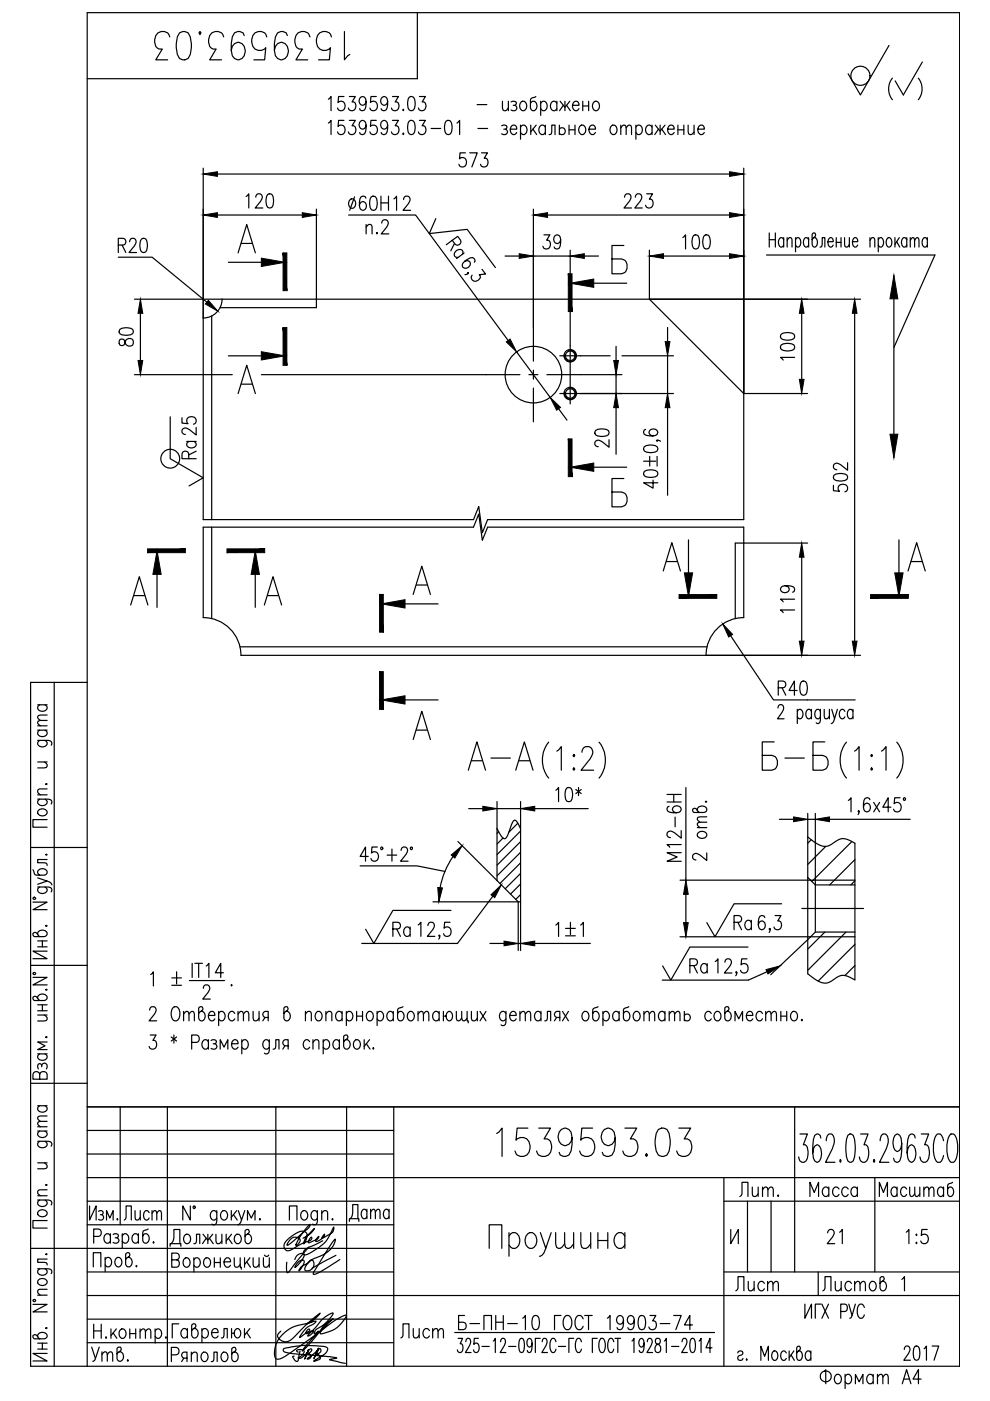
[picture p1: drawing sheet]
<svg xmlns="http://www.w3.org/2000/svg" width="210mm" height="297mm" viewBox="0 0 210 297" stroke-linecap="round" stroke-linejoin="round" font-family="sans-serif">
<defs><g id="words">
<text font-size="10.6" x="102.7" y="267.4">Проушина</text>
<g font-size="10.1">
<text x="31.4" y="13.8">1539593.03</text>
<text x="98.1" y="164.4">А-А</text>
<text x="160.5" y="164.4">Б-Б</text>
<text x="104.1" y="246.2">1539593.03</text>
</g>
<text font-size="8.4" x="187.3" y="22.2">( )</text>
<text font-size="7.1" x="99.1" y="56.1" transform="rotate(-90 99.1 56.1)">Ra</text>
<g font-size="6.6">
<text x="96" y="36.7">573</text>
<text x="29.3" y="74.4" transform="rotate(-90 29.3 74.4)">80</text>
<text x="130.2" y="96" transform="rotate(-90 130.2 96)">20</text>
<text x="180.6" y="105.5" transform="rotate(-90 180.6 105.5)">502</text>
<text x="145.3" y="183.8" transform="rotate(-90 145.3 183.8)">М12-6Н</text>
<text x="155.6" y="255.1">Лит.</text>
<text x="170.4" y="255.1">Масса</text>
<text x="185.2" y="255.1">Масштаб</text>
<text x="25" y="260">Лист</text>
<text x="179.6" y="264.9" transform="rotate(-90 179.6 264.9)">21</text>
<text x="83.6" y="285">Лист</text>
<text x="18.3" y="290">Утв.</text>
<text x="190.5" y="289.6">2017</text>
</g>
<g font-size="6.2">
<text x="68.4" y="29.6">1539593.03</text>
<text x="68.4" y="24.7">1539593.03</text>
<text x="50.8" y="45.2">120</text>
<text x="131.2" y="45.2">223</text>
<text x="76.6" y="50.8">п.2</text>
<text x="113.9" y="54">39</text>
<text x="143.6" y="54">100</text>
<text x="169.3" y="77.6" transform="rotate(-90 169.3 77.6)">100</text>
<text x="42.3" y="98.4" transform="rotate(-90 42.3 98.4)">Ra</text>
<text x="169.3" y="131.2" transform="rotate(-90 169.3 131.2)">119</text>
<text x="116.8" y="171.1">10*</text>
<text x="150.6" y="183.8" transform="rotate(-90 150.6 183.8)">2 отв.</text>
<text x="82.2" y="199.7">Ra</text>
<text x="116.8" y="199.7">1±1</text>
<text x="154.5" y="198.3">Ra</text>
<text x="145" y="207.4">Ra</text>
<text x="30.7" y="210.3">1 %%P .</text>
<text x="154.9" y="274.8">Лист</text>
<text x="173.2" y="274.8">Листов</text>
</g>
</g></defs>
<g fill="none" stroke="#000" stroke-width=".25">
<path d="M88.5 2.7v14h-70M188.5 9.6l-6.1 10.5-2.6-4.5M43.1 35.7v74.5h57.3l1.1-2.8 .8 5.6 1.1-2.8h54.3v-74.5M46.1 36.9h108.6M91.4 27.2h2.1M94.6 25.7l.6-.2a1.46 1.46 0 0 1 .7 1.7l-.4 1.2-.6 .1a1.46 1.46 0 0 1-.7-1.7zM96.9 26.1l.6-.6v3M101.2 22.2h2M101.3 27.2h2.1M106.4 26.7a.73 .73 0 0 1 1.1 .3l-.3 .4h-.4M106.5 21.5l.1 1.8 .6 .2 .6-.6M107.2 27.4a.59 .59 0 0 1 .4 .6 .59 .59 0 0 1-.4 .5l-.8-.1"/>
<path d="M107.8 21.5v2M108.2 27.4h1.4a.66 .66 0 0 0-.5-.8 .66 .66 0 0 0-.8 .4 1.01 1.01 0 0 0 .8 1.5l.5-.4M108.4 21.6a.73 .73 0 0 1 1.1 .3l-.1 .3-.6 .1M109.2 22.3a.59 .59 0 0 1 .4 .6 .59 .59 0 0 1-.4 .6l-.8-.2M110.4 27a.67 .67 0 0 1 .6-.5 .67 .67 0 0 1 .6 .5 1.01 1.01 0 0 1-.8 1.5l-.4-.4M110.4 26.5v3M110.5 21.6a.64 .64 0 0 1 1.1 .3 1.01 1.01 0 0 1-.8 1.6 1.18 1.18 0 0 1-.3-1.9zM112.5 26.5v2M113 27.4l.8 1.1M113.6 20.5l-1 .4-.1 2a.64 .64 0 0 0 .5 .6 .64 .64 0 0 0 .7-.5 .91 .91 0 0 0 .1-1.1 .91 .91 0 0 0-1.1-.3l-.2 .3M113.7 26.5l-1.2 1.5M114.6 21.9a.67 .67 0 0 1 .7-.5 .67 .67 0 0 1 .6 .5 1.01 1.01 0 0 1-.8 1.6l-.5-.5"/>
<path d="M114.6 21.5v3M115.6 27a.67 .67 0 0 0-.6-.5 .67 .67 0 0 0-.6 .5 1.01 1.01 0 0 0 .8 1.5l.4-.4M115.6 26.5v2M116.4 28.5l.5-.1 .1-1.9h.7v2M118.1 21.9a.66 .66 0 0 0-.7-.5 .66 .66 0 0 0-.6 .5 .9 .9 0 0 0 0 1.1 .9 .9 0 0 0 1 .3l.3-.3M118.1 21.5v2M118.6 27.4a.73 .73 0 0 1 1.2 0 .73 .73 0 0 1-.4 1.1h-.5l-.3-.3M118.6 26.5v2M118.8 21.5l1 1.3 1-1.3M119.4 22.3l-.8 1.2M119.8 21.5v2M120.1 22.3l.8 1.2"/>
<path d="M120.6 27.5h1.3M120.6 26.5v2M121.4 22.3h1.4a.67 .67 0 0 0-.5-.8 .67 .67 0 0 0-.8 .4 1.01 1.01 0 0 0 .8 1.6l.5-.5M121.9 26.5v2M123.1 26.7a.64 .64 0 0 1 1 .3 1.01 1.01 0 0 1-.8 1.5 1.18 1.18 0 0 1-.2-1.8zM123.6 22.5h1.2M123.6 21.5v2M124.8 21.5v2M124.9 27.4h1.3a.67 .67 0 0 0-.4-.8 .67 .67 0 0 0-.8 .4 1.01 1.01 0 0 0 .8 1.5l.4-.4M126 21.6a.65 .65 0 0 1 1 .3 1.01 1.01 0 0 1-.8 1.6 1.19 1.19 0 0 1-.2-1.9zM129.7 26.7a.64 .64 0 0 1 1 .3 1.01 1.01 0 0 1-.8 1.5 1.19 1.19 0 0 1-.2-1.8zM131.6 27.1l.6-.6 .5 .2 .1 1.8"/>
<path d="M131.6 26.5v2M132.8 27.1l.5-.6 .5 .2 .1 1.8M134.8 27a.67 .67 0 0 1 .7-.5 .67 .67 0 0 1 .6 .5 1.01 1.01 0 0 1-.8 1.5l-.5-.4M134.8 26.5v3M138.3 27a.67 .67 0 0 0-.7-.5 .67 .67 0 0 0-.6 .5 1.01 1.01 0 0 0 .8 1.5l.5-.4M138.3 26.5v2M138.9 26.5l1.1 1.3 1-1.3M139.6 27.4l-.8 1.1M140 26.5v2M140.3 27.4l.8 1.1M141.6 27.4h1.3a.67 .67 0 0 0-.4-.8 .67 .67 0 0 0-.8 .4 1.01 1.01 0 0 0 .8 1.5l.4-.4M143.7 27.5h1.3"/>
<path d="M143.7 26.5v2M145 26.5v2M145.9 26.5l.1 1.9 .6 .1 .6-.5M147.2 26.5v2M148 27.4h1.3a.67 .67 0 0 0-.4-.8 .67 .67 0 0 0-.8 .4 1.01 1.01 0 0 0 .8 1.5l.4-.4M25.1 54.5h7.2l11.6 9.6M25.1 52h1a.73 .73 0 0 0 .6-.8 .73 .73 0 0 0-.6-.7h-1v3M25.9 52l.8 1.5M27.5 51.3l.2-.6 .7-.2a.94 .94 0 0 1 .1 1.6l-1.1 1.4h1.6M30 50.7l.6-.2a1.46 1.46 0 0 1 .7 1.7l-.4 1.2-.6 .1a1.46 1.46 0 0 1-.6-1.7zM46.1 45.6h18M48.4 55.6h7"/>
<path d="M50.5 53.6l1.8-6 1.8 6M51.2 51.6h2.3M67.1 44.3v20.9h-20.4M73.9 45.6h14.2l19.6 26.6M74.3 42.3l.2-.1a1 1 0 0 1 .9 1 1 1 0 0 1-.9 1 1.17 1.17 0 0 1-.2-1.9zM75.2 41.7l-1.1 2.9M77.6 42l-.1-.3-.4-.1-.6 .1a2.75 2.75 0 0 0 0 2.7 .65 .65 0 0 0 1.1-.2 .85 .85 0 0 0-.1-1.1 .85 .85 0 0 0-1-.2l-.3 .7M78.7 41.7l.6-.1a1.46 1.46 0 0 1 .7 1.7l-.4 1.1-.5 .2a1.46 1.46 0 0 1-.7-1.7zM80.8 41.6v3M80.8 43h1.6M82.4 41.6v3M83.5 42.2l.6-.6v3"/>
<path d="M85.6 42.3l.2-.6 .7-.1a.94 .94 0 0 1 .1 1.6l-1.1 1.4h1.6M92.4 46.4l-1.4 3.1 8-.9 6 8.1M102.2 57.1l.7 1-1.3 .1 .2 .3a.95 .95 0 0 1-.9 1.1 .95 .95 0 0 1-1-1l.2-.2M107.1 54.3h3M113.1 44.3v32.3M116.1 45.6h38.6M120.9 53v32.6M123.9 54.3h3M132.3 52h-2.5v6h2a1.63 1.63 0 0 0 1.2-1.5 1.63 1.63 0 0 0-1.2-1.6h-2M137.7 53v10.4l20 20v-30.4M140.7 54.3h14M162.5 54.1h35.7l-8.7 19.6"/>
<path d="M163.1 49.4v3M163.1 50.8h1.3M164.4 49.4v3M166.2 50.8l-.4-.4h-.3a1.29 1.29 0 0 0 0 2h.3l.4-.4M166.2 50.4v2M166.9 51l.5-.6 .4 .1 .1 1.9M166.9 50.4v2M168.7 50.8l.3-.4h.3a1.29 1.29 0 0 1 0 2h-.3l-.3-.4M168.7 50.4v3M171.4 50.8l-.3-.4h-.3a1.29 1.29 0 0 0 0 2h.3l.3-.4M171.4 50.4v2M172.6 50.4h.2a1.29 1.29 0 0 1 0 2 .57 .57 0 0 1-.6-.6v-2.1l.3-.3 .3 .1a.76 .76 0 0 1-.4 1l-.2 .3"/>
<path d="M173.9 52.4l.3-.2 .1-1.8h.6v2M175.5 51.2h1.2v-.2a.58 .58 0 0 0-.7-.6 1.29 1.29 0 0 0 0 2h.3l.4-.4M177.3 51.4h1M177.3 50.4v2M178.3 50.4v2M179.1 50.4l.1 1.8 .4 .2 .5-.6M180.1 50.4v2M180.7 51.2h1.2v-.2a.58 .58 0 0 0-.7-.6 1.31 1.31 0 0 0 0 2h.3l.4-.4M184.5 51l.4-.6 .5 .1 .1 1.9M184.5 50.4v2M186.2 50.8l.4-.4h.3a1.29 1.29 0 0 1 0 2h-.3l-.4-.4M186.2 50.4v3"/>
<path d="M188.2 50.5l.4-.1a1.29 1.29 0 0 1 0 2h-.2a1.34 1.34 0 0 1-.2-1.9zM189.7 50.4v2M190.1 51.2l.7 1.2M190.7 50.4l-1 1.4M192.3 50.8l-.4-.4h-.3a1.29 1.29 0 0 0 0 2h.3l.4-.4M192.3 50.4v2M193 51l.5-.6 .3 .1 .1 1.9M193 50.4v2M193.9 51l.5-.6 .4 .1v1.9M196.6 50.8l-.4-.4h-.2a1.31 1.31 0 0 0 0 2h.2l.4-.4M196.6 50.4v2M28.5 79.4h20.8"/>
<path d="M28.5 63.4h154M44.9 67v43.2M47.1 63.4a4 4 0 0 1-4 4M48.4 75.4h7M55.4 79.4h54.8M109.5 74.6l7.1 9.7M112.1 79.4h1.9M113.1 78.5v1.9M116 79.4h15.9M118.7 75.4h10.7M120.5 74.3a1.2 1.2 0 0 1 1.6 1 1.2 1.2 0 0 1-1.2 1.3 1.2 1.2 0 0 1-1.2-1.4M125.9 60h7"/>
<path d="M130.6 73.4v3M130.6 79.4v4M131.9 75.4h10.9M141.5 69.4v3M141.5 75.4v8M170 66.4v14M181.2 66.4v69.5M189.5 63.4v28.7M36.1 88.4v8.9l7 4-3 1.7M38.6 88.6v1.1l1.3 .1a.87 .87 0 0 1-.2-1.1 .87 .87 0 0 1 1-.4 .82 .82 0 0 1 .9 .7 .82 .82 0 0 1-.6 .9M50.5 83.4l1.8-6 1.8 6M51.2 81.4h2.3"/>
<path d="M113.1 82.3v7.1M118.4 86.7l1.8 2.4M118.7 83.4h24.1M120.5 82.3a1.2 1.2 0 0 1 1.6 1 1.2 1.2 0 0 1-1.2 1.3 1.2 1.2 0 0 1-1.2-1.4M125.9 99.1h7M130.6 86.4v9.9M136.5 97.8h2.5M136.6 100a2.75 2.75 0 0 1 2.7 0l.2 .5a1.44 1.44 0 0 1-1.7 .7l-1.2-.3-.1-.4zM136.6 94.7a2.75 2.75 0 0 1 2.7 0l.2 .6a1.46 1.46 0 0 1-1.7 .7l-1.2-.4-.1-.3zM136.9 91l-.3 .2-.1 .3 .1 .6a2.82 2.82 0 0 0 2.7 0 .89 .89 0 0 0-.6-1.2 .89 .89 0 0 0-1.1 .7 .81 .81 0 0 0 .9 .8M137.8 96.8v2M139.3 93.3l.2 .1-.2 .2-.1-.2a.63 .63 0 0 1 .8 .2"/>
<path d="M139.3 96.8v2M141.5 86.4v18.6M157.7 83.4h13.5M44.9 111.8v19.3M132.3 101.5h-2.5v6h2a1.63 1.63 0 0 0 1.2-1.6 1.63 1.63 0 0 0-1.2-1.6h-2M138.5 101.8v1.7l-2-1.1h3M141.3 119.1h2.3M146 114.5v7M170 118.1v17.8M171.2 115.1h-15.3v16M190.6 114.5v7M193.2 119.1h2.3"/>
<path d="M27.7 128.3l1.8-6 1.9 6M28.4 126.3h2.3M33.3 121.8v7M50.9 137.1h99M54.1 121.8v7M56 128.3l1.9-6 1.8 6M56.7 126.3h2.3M85.9 128h7M87.6 126l1.8-6 1.9 6M88.3 124h2.3M140.6 121.1l1.8-6 1.9 6M149.7 138.9a8 8 0 0 1 8-8v-19.1h-54.3l-1.1 2.8-.8-5.6-1.1 2.8h-57.3v19.1a8 8 0 0 1 8 8h131.4"/>
<path d="M154.9 134.8l9.1 13.6h17.3M192.5 121.1l1.9-6 1.8 6M8 157l2.7 .1 .3 .3-.2 .6M8 154.8h2M8 153.9h2M8 149.4h2M8.4 157l-.3 .2a.64 .64 0 0 0 .3 1 1.01 1.01 0 0 0 1.6-.8l-.4-.4M8.4 154.8a.67 .67 0 0 0-.4 .6 .67 .67 0 0 0 .4 .7 .91 .91 0 0 0 1.1 0 .91 .91 0 0 0 .3-1.1l-.2-.2M8.4 149.4a.67 .67 0 0 0-.4 .7 .67 .67 0 0 0 .4 .6 1.01 1.01 0 0 0 1.6-.8l-.4-.5M10 152.7l-1.9 .2-.1 .4 .6 .6M10 151.6l-1.9 .1-.1 .5 .6 .5M11.5 144.7v145"/>
<path d="M18.5 144.7h-12v145h197v-287h-185v287M85.9 148.4h7M87.6 156.8l1.8-6 1.9 6M88.3 154.8h2.3M118.1 159.3l.9-1v5M121.7 160l.2 .2-.2 .2-.2-.2zM123.4 159.5a1.22 1.22 0 0 1 .8-1.2h.7a1.29 1.29 0 0 1 .6 1.9l-.4 .7-1.9 2.4h2.7M127 157.3a6 6 0 0 1 0 7.7M165 150.1v-.4a.66 .66 0 0 1 1-.1 .66 .66 0 0 1 .1 .9l-1.3 1.9h1.4M165 145.8h1a.73 .73 0 0 0 .6-.7 .73 .73 0 0 0-.6-.7h-1v3M165.8 145.8l.8 1.6M169 146.4h-1.7l1.1-2v3"/>
<path d="M169 150.8l.4-.4a1.05 1.05 0 0 1 .9 .8 1.05 1.05 0 0 1-.4 1.1l-.5 .1-.4-.4M169 150.4v3M169.9 144.5l.6-.1a1.46 1.46 0 0 1 .7 1.7l-.4 1.2-.5 .1a1.46 1.46 0 0 1-.7-1.7zM172 150.8l-.3-.4a1.03 1.03 0 0 0-.7 1.7l.3 .3h.4l.3-.4M172 150.4v2M173.9 150.8l-.4-.4a1.05 1.05 0 0 0-.8 .8 1.05 1.05 0 0 0 .3 1.1l.5 .1 .4-.4M173.9 150.4v2.7l-.4 .3-.5-.1M174.8 150.4v1.9l.5 .1 .6-.6M175.9 150.4v2M176.4 150.4l.5 2 .6-2M176.9 152.4l-.1 .6-.6 .4M179.1 150.8l-.3-.4a1.05 1.05 0 0 0-.9 .8 1.05 1.05 0 0 0 .3 1.1l.6 .1 .3-.4"/>
<path d="M180.8 150.8l-.4-.4a1.03 1.03 0 0 0-.6 1.7l.3 .3h.3l.4-.4M180.8 150.4v2M181.2 159.3l.9-1v5M184.8 160l.2 .2-.2 .2-.2-.2zM186.9 159.3l1-1v5M190.1 157.3a6 6 0 0 1 0 7.7M6.5 179.7h12M8 169.4l2.7 .2 .3 .3-.2 .6M8 168.5h2M8 161.6h2M8.1 171.8a1.06 1.06 0 0 1 1.1-.3 1.06 1.06 0 0 1 .8 .9 1.06 1.06 0 0 1-1.1 .6 1.06 1.06 0 0 1-.9-.9zM8.4 169.4l-.3 .3a.64 .64 0 0 0 .3 1 1.01 1.01 0 0 0 1.6-.8l-.4-.5"/>
<path d="M9.4 161.6l.6 .5-.2 .6-1.8 .1M9.7 166.2l.1-.1 .2 .1zM10 173.8h-3v1.6h3M10 167.3l-1.9 .1-.1 .6 .6 .5M80 179.6h-1.1l-.1 1.3a.87 .87 0 0 1 1.1-.2 .87 .87 0 0 1 .3 1 .82 .82 0 0 1-.6 .9 .82 .82 0 0 1-1-.6M80.8 179.7h.3v.4h-.3zM87.1 179.7h.3v.4h-.3zM97.1 178.4l8.3 8.3M99.4 171.4h3M105.4 175.7l.9 1.6a.65 .65 0 0 0 .8 .5 .65 .65 0 0 0 .5-.7l1.2-2.9a.48 .48 0 0 1 .5-.3 .48 .48 0 0 1 .4 .5l.7 1.3v15.5h-.5l-4.5-4.5M105.4 169.9v16.8M105.4 171.4h5"/>
<path d="M105.7 176.4l-.3 .3M106.6 177.7l-1.2 1.3M109.8 174.5l-1.9 1.9M110.4 176.2l-5 5M110.4 178.4l-5 5M110.4 169.9v5.8M113.4 171.4h11.3M121.7 162.8l.2 .3-.2 .2-.2-.2zM145.4 167v19.6M165.3 173.7h3M171.3 172.5v34l.9 .7a3.5 3.5 0 0 0 3.4 1.1l.9-.5a2.96 2.96 0 0 1 4.1-.4l.7 .4v-29a3.9 3.9 0 0 0-3-1l-1.2 .6a2.98 2.98 0 0 1-4.2 .3l-1.6-1.2M171.3 173.7h1.6"/>
<path d="M172 178.1l-.7 .7M172.9 172.5v25.1M175.1 179.4l-3.8 3.9M175.9 173.7h17.1M179.9 169.7l.5-.6v3M180.6 178.4l-8.5 8.5M182.1 172l-.1 .1v-.3a.64 .64 0 0 1-.1 .9M184.4 169.6a.64 .64 0 0 0-1-.3 2.84 2.84 0 0 0 0 2.7 .66 .66 0 0 0 1-.3 .86 .86 0 0 0 0-1 .86 .86 0 0 0-1-.3l-.3 .7M184.8 162.8l.2 .3-.2 .2-.2-.2zM185.2 170.1l1.3 2M186.5 170.1l-1.3 2M188.9 171.1h-1.7l1.1-2v3"/>
<path d="M190.8 169.1h-1.1l-.1 1.3a.88 .88 0 0 1 1.1-.2 .88 .88 0 0 1 .4 1.1 .82 .82 0 0 1-.7 .8 .82 .82 0 0 1-.9-.5M7 191.3h3l-3 1.6h3M7 184.4l.4 1 2 .2a.64 .64 0 0 0 .6-.6 .64 .64 0 0 0-.4-.7 .91 .91 0 0 0-1.2 0 .91 .91 0 0 0-.3 1l.3 .3M7.1 190.3h.4v.3h-.4zM8 198.1a1 1 0 0 1 1-.9 1 1 0 0 1 1 .9l-.6 .5h-2.1l-.3-.4v-.3l.4-.2 .3 .1 .7 .8M8 188.1l2.7 .1 .3 .3-.2 .6M8 186.1l2 .7-2 .7M8 199.5h2M8.4 188.1l-.3 .2a.64 .64 0 0 0 .3 1 1.01 1.01 0 0 0 1.6-.8l-.4-.4M9 199.5v1.3M9.7 196.3l.1-.1 .2 .1zM9.7 181.2l.1-.1 .2 .1-.2 .1z"/>
<path d="M10 186.8l.6 .2 .4 .6M10 182.2h-2v.7l1.8 .1 .2 .5M76.4 183.6h12l5.9 1.2M78.1 181.6h-1.7l1.1-2v3M82.1 181.3h2M83.1 180v2.6M85 180.3l.3-.6 .7-.1a.94 .94 0 0 1 .1 1.6l-1.2 1.4h1.6M90.7 196.2l.3-.5 .6-.2a.93 .93 0 0 1 .2 1.6l-1.2 1.4h1.6M91.8 191.2h18.1v10.3M93.2 198.4l-.1 .1-.1-.1 .1-.2a.65 .65 0 0 1-.1 .9M95.4 195.5h-1.1l-.1 1.3a.87 .87 0 0 1 1.1-.2 .87 .87 0 0 1 .3 1.1 .82 .82 0 0 1-.6 .8 .82 .82 0 0 1-1-.5M95.6 193h-12.3l-4 7-1.8-3"/>
<path d="M96.1 181.6a16.8 16.8 0 0 0-2.8 6.6M104.5 190l-7.5 10h-20.3M110.4 180.7l-5 5M110.4 182.9l-4.4 4.4M110.4 185.2l-3.3 3.2M110.4 187.4l-2.2 2.2M110.4 189.7l-1 1M110.4 191.2v10.3M144.2 198.6h37.1M144.2 186.6h37.1M145.4 189.6v6M163.3 197l-.1 .1-.1-.1 .1-.2a.63 .63 0 0 1-.1 .9"/>
<path d="M164.3 194.1h1.3l-.7 1.2h.3a.95 .95 0 0 1 .4 1.3 .95 .95 0 0 1-1.4 .2l-.1-.2M165.7 191.6h-10.1l-4 7-1.7-3M170 192.6h13.1M171.3 186l1.6 1.6h8.4M174.9 197.6l-3.6 3.6M179.4 197.6l-8.1 8.1M181.3 182.3l-5.4 5.3M181.3 197.6h-8.4l-9.5 9.1M181.3 186.7l-.9 .9M6.5 204.7h12M7 207.2h3l-3 1.6h3M7.1 206.2h.4v.4h-.4z"/>
<path d="M8 211.7a1 1 0 0 1 1-1 1 1 0 0 1 1 1l-.6 .4h-2.1l-.3-.3v-.4l.4-.2 .3 .1 .7 .8M8 200.8h2M8 215.2h2M8 213h2M8 214.3h2M9 213v1.3M9.4 215.2l.6 .6-.2 .6-1.8 .1M9.7 219.9l.1-.1 .2 .1-.2 .1zM9.7 209.8l.1-.1 .2 .1-.2 .2zM10 201.7h-3l3 1.6h-3M31.7 214.2l.3-.6 .6-.2a.93 .93 0 0 1 .2 1.6l-1.2 1.4h1.6M31.8 219.4h1.3l-.7 1.2h.4a.94 .94 0 0 1 .3 1.4 .94 .94 0 0 1-1.4 .2l-.1-.3"/>
<path d="M36.3 219.9l1.1 .8M36.8 213.6l.2-.2a1.32 1.32 0 0 1 1.1 1.9 .94 .94 0 0 1-.3 .9 .94 .94 0 0 1-1 .1 2.15 2.15 0 0 1 0-2.7zM36.9 219.4v1.8M37.4 219.9l-1.1 .8M38.9 215l.6-.6 .5 .2 .1 1.8M38.9 214.4v2M40.1 215l.5-.6 .5 .2 .1 1.8M42.6 214.4a1 1 0 0 1 .9 1 1 1 0 0 1-.9 1l-.5-.5v-2.2l.4-.3h.3l.2 .5-.1 .3-.8 .7M44.2 215.3h1.4a.66 .66 0 0 0-.5-.8 .66 .66 0 0 0-.8 .4 1 1 0 0 0 .8 1.5l.5-.4M46.4 214.9l.4-.5a1 1 0 0 1 .9 1 1 1 0 0 1-.9 1l-.4-.4M46.4 214.4v3M49.8 214.9l-.5-.5a1 1 0 0 0-.9 1 1 1 0 0 0 .9 1l.5-.4"/>
<path d="M50.5 215l.5-.6 .5 .2 .1 1.8M50.5 214.4v2M51.6 215l.6-.6 .4 .2 .2 1.8M53.7 214.4l.1 1.9 .6 .1 .5-.5M54.9 214.4v2M56.2 215.7l-.5 .7M56.9 215.7h-.7l-.2-.1a.66 .66 0 0 1 .2-1.2h.7v2M60.6 214.4a1 1 0 0 1 1 1 1 1 0 0 1-1 1l-.4-.5v-2.2l.3-.3h.4l.2 .5-.1 .3-.8 .7M64.8 215l.5-.6 .6 .2 .1 1.8M64.8 214.4v2M67.2 214.6a.8 .8 0 0 1 .9 .1 .8 .8 0 0 1 .2 .9 .8 .8 0 0 1-.9 .8 1.18 1.18 0 0 1-.2-1.8zM69.1 215l.6-.6 .5 .2 .2 1.8"/>
<path d="M69.1 214.4v2M72.5 214.9l-.4-.5a1 1 0 0 0-1 1 1 1 0 0 0 1 1l.4-.4M72.5 214.4v2M73.4 214.9l.5-.5a1 1 0 0 1 .9 1 1 1 0 0 1-.9 1l-.5-.4M73.4 214.4v3M75.6 215.4h1.3M75.6 214.4v2M76.9 214.4v2M78 214.6a.8 .8 0 0 1 .9 .1 .8 .8 0 0 1 .3 .9 .8 .8 0 0 1-1 .8 1.18 1.18 0 0 1-.2-1.8zM80 214.9a.66 .66 0 0 1 .6-.5 .66 .66 0 0 1 .6 .5 1 1 0 0 1-.8 1.5l-.4-.4M80 214.4v3M83.4 214.9l-.2-.3a.8 .8 0 0 0-1 .1 .8 .8 0 0 0-.2 .9l.3 .7a.65 .65 0 0 0 1.1-.3"/>
<path d="M83.4 214.4v2M85.4 213.4l-1 .5-.1 2a.65 .65 0 0 0 .6 .6 .65 .65 0 0 0 .7-.5 1.01 1.01 0 0 0-.8-1.6l-.5 .5M86.7 214.6l.2-.2a1 1 0 0 1 1 1 1 1 0 0 1-1 1 1.17 1.17 0 0 1-.2-1.8zM88.6 215l.6-.6 .5 .2 .1 1.8M88.6 214.4v2M89.8 215l.5-.6 .5 .2 .1 1.8M93.1 214.9l-.2-.3a.8 .8 0 0 0-1 .1 .8 .8 0 0 0-.2 .9l.4 .7a.65 .65 0 0 0 1-.3M93.1 214.4v2M94 215.4h.6a.89 .89 0 0 1 .8-1 1.08 1.08 0 0 1 .6 1.1 1.08 1.08 0 0 1-.8 .9 .99 .99 0 0 1-.6-1M94 214.4v2M96.8 214.4l.1 1.9 .4 .1 .6-.5M97.9 214.4l.1 1.9 .5 .1 .5-.5"/>
<path d="M99 214.4v2h.3v.5M99.9 214.4l.2 1.9 .5 .1 .6-.5M101.2 214.4v2M101.8 214.4l1.2 2M103 214.4l-1.2 2M103.9 200h3M107.3 214.9l-.1-.2a.58 .58 0 0 0-1-.1 1.06 1.06 0 0 0-.3 1.1 1.06 1.06 0 0 0 .9 .7l.5-.4M107.3 214.4l-.1 2.8a.58 .58 0 0 1-1 .1M108.1 215.3h1.3a.67 .67 0 0 0-.4-.8 .67 .67 0 0 0-.8 .4 1 1 0 0 0 .8 1.5l.4-.4M109.9 200h.5M110.2 215l.6-.6 .5 .2 .1 1.8M110.2 214.4v2"/>
<path d="M111.4 215l.6-.6 .4 .2 .1 1.8M113.4 200h11.8M114.7 214.9a.66 .66 0 0 0-.6-.5 .66 .66 0 0 0-.7 .5 .91 .91 0 0 0 0 1.1 .91 .91 0 0 0 1.1 .3l.2-.3M114.7 214.4v2M115.5 216.4l.5-.1 .1-1.9h.7v2M118 215.7l-.5 .7M118.7 215.7h-.7l-.2-.1a.66 .66 0 0 1 .2-1.2h.7v2M119.3 214.4l1.2 2M120.5 214.4l-1.2 2M123.7 214.6l.3-.2a1 1 0 0 1 .9 1 1 1 0 0 1-.9 1 1.18 1.18 0 0 1-.3-1.8zM126.8 213.4l-1 .5-.1 2a.65 .65 0 0 0 .5 .6 .65 .65 0 0 0 .7-.5 1.01 1.01 0 0 0-.8-1.6l-.4 .5M127.8 214.9l.5-.5a1 1 0 0 1 .9 1 1 1 0 0 1-.9 1l-.5-.4"/>
<path d="M127.8 214.4v3M131.3 214.9a.66 .66 0 0 0-.7-.5 .66 .66 0 0 0-.6 .5 .91 .91 0 0 0 0 1.1 .91 .91 0 0 0 1 .3l.3-.3M131.3 214.4v2M133.3 213.4l-1 .5-.1 2a.64 .64 0 0 0 .5 .6 .64 .64 0 0 0 .7-.5 .9 .9 0 0 0 .1-1.1 .9 .9 0 0 0-1.1-.3l-.2 .3M134.6 214.6a.8 .8 0 0 1 .9 .1 .8 .8 0 0 1 .2 .9 .8 .8 0 0 1-.9 .8 1.18 1.18 0 0 1-.2-1.8zM136.5 215l.6-.6 .5 .2 .1 1.8M136.5 214.4v2M137.7 215l.5-.6 .5 .2 .1 1.8M141 214.9l-.5-.5a1 1 0 0 0-.9 1 1 1 0 0 0 .9 1l.5-.4M141 214.4v2M141.9 215l.6-.6 .4 .2 .1 1.8M141.9 214.4v2"/>
<path d="M143 215l.6-.6 .5 .2 .1 1.8M145.1 215.3a.73 .73 0 0 1 1.2 0 .73 .73 0 0 1-.4 1.1h-.5l-.3-.2M145.1 214.4v2M150.8 214.9l-.2-.3a.8 .8 0 0 0-.9 .1 .8 .8 0 0 0-.3 .9 .8 .8 0 0 0 .9 .8l.5-.4M151.7 214.6a.8 .8 0 0 1 1 .1 .8 .8 0 0 1 .2 .9 .8 .8 0 0 1-.9 .8 1.18 1.18 0 0 1-.3-1.8zM153.7 204l.2-.6 .7-.1a.93 .93 0 0 1 .1 1.6l-1.1 1.4h1.6M154.1 214.4a1 1 0 0 1 .9 1 1 1 0 0 1-.9 1l-.4-.5v-2.2l.3-.3h.3l.3 .5-.1 .3-.8 .7M155.8 216.4v-2l.8 1.6 .8-1.6v2M156.2 206.1l-.1 .2-.1-.2 .1-.1a.63 .63 0 0 1-.1 .9M158.2 215.3h1.4a.66 .66 0 0 0-.4-.8 .66 .66 0 0 0-.9 .4 .99 .99 0 0 0 .9 1.5l.4-.4M158.4 203.3h-1.2l-.1 1.3a.87 .87 0 0 1 1.1-.2 .87 .87 0 0 1 .4 1 .82 .82 0 0 1-.7 .9 .82 .82 0 0 1-.9-.6M158.6 200.8h-12.3l-4.1 7-1.7-3"/>
<path d="M161.7 214.9a.66 .66 0 0 0-.7-.5 .66 .66 0 0 0-.6 .5 1 1 0 0 0 .8 1.5l.5-.4M162.3 215l.6-.6 .5 .2 .1 1.8M162.3 214.4v2M162.6 206l-3.9 1.8h-18.3M163.5 215l.6-.6 .4 .2 .1 1.8M165.6 215.4h1.2M165.6 214.4v2M166.8 214.4v2M167.9 214.6l.3-.2a1 1 0 0 1 .9 1 1 1 0 0 1-.9 1 1.18 1.18 0 0 1-.3-1.8zM170 216.2l.1 .1-.1 .1-.1-.1zM181.3 200.2l-7.8 7.8M181.3 204.7l-2.2 2.1"/>
<path d="M6.5 229.7h12M8 239.8h2M8 238.9h2M8 234.4h2M8 223.4h2M8.4 239.8a.67 .67 0 0 0-.4 .6 .67 .67 0 0 0 .4 .7 1.01 1.01 0 0 0 1.6-.8l-.4-.5M8.4 234.4a.66 .66 0 0 0-.4 .7 .66 .66 0 0 0 .4 .6 .9 .9 0 0 0 1.1 0 .9 .9 0 0 0 .3-1l-.2-.3M8.4 227.8a.73 .73 0 0 0-.7-.6 .73 .73 0 0 0-.7 .6v1h3v-1a.82 .82 0 0 0-.8-.6 .82 .82 0 0 0-.8 .6v1M8.4 223.4a.67 .67 0 0 0-.4 .7 .67 .67 0 0 0 .4 .6 1.01 1.01 0 0 0 1.6-.8l-.4-.5M8.8 225.8a.58 .58 0 0 1 .6-.4 .58 .58 0 0 1 .6 .4l-.2 .8M8.8 226.2v-.4l-.4-.3a.73 .73 0 0 0-.3 1.1M10 237.8l-1.9 .1-.1 .4 .6 .6"/>
<path d="M10 236.6l-1.9 .1-.1 .5 .6 .6M10 220.9h-2l1.6 .8-1.6 .8h2M18.5 234.7h185M18.5 239.7h65M25.5 234.7v25M35.5 234.7v55M40.6 221h1.1a.81 .81 0 0 0 .6-.8 .81 .81 0 0 0-.6-.8h-1.1v3M44.2 220.9l-.5-.5a1 1 0 0 0-.9 1 1 1 0 0 0 .9 1l.5-.4M44.2 220.4v2M44.8 220.6a.71 .71 0 0 1 1.1 .3l-.1 .3-.6 .1M45.6 221.3a.58 .58 0 0 1 .4 .6 .58 .58 0 0 1-.4 .5l-.8-.1M46.7 222.4v-2l.8 1.6 .8-1.6v2"/>
<path d="M49.1 221.3h1.4a.67 .67 0 0 0-.5-.8 .67 .67 0 0 0-.8 .4 .99 .99 0 0 0 .8 1.5l.5-.4M51.3 220.9l.2-.3a.8 .8 0 0 1 .9 .1 .8 .8 0 0 1 .2 .9 .8 .8 0 0 1-.9 .8l-.4-.4M51.3 220.4v3M57.1 220.9l-.5-.5a1 1 0 0 0-.9 1 1 1 0 0 0 .9 1l.5-.4M57.1 220.4l-.1 2.8-.4 .2-.5-.1M57.9 222.4l.5-.1 .1-1.9h.7v2M58.5 234.7v55M60.4 221.7l-.4 .7M61.1 221.7h-.7l-.2-.1a.67 .67 0 0 1 .2-1.2h.7v2M65.7 220.9l-.5-.5a1 1 0 0 0-.9 1 1 1 0 0 0 .9 1l.5-.4M66.4 221l.5-.6 .6 .2 .1 1.8M66.4 220.4v2"/>
<path d="M68.5 220.9a.66 .66 0 0 1 .7-.5 .66 .66 0 0 1 .6 .5 .99 .99 0 0 1-.8 1.5l-.5-.4M68.5 220.4v3M72 220.9l-.5-.5a1 1 0 0 0-.9 1 1 1 0 0 0 .9 1l.5-.4M72 220.4v2M73.3 220.4a1 1 0 0 1 1 1 1 1 0 0 1-1 1l-.4-.5v-2.2l.3-.3h.4l.2 .5-.1 .3-.8 .7M73.5 234.7v55M75.3 220.6a.8 .8 0 0 1 .9 .1 .8 .8 0 0 1 .2 .9 .8 .8 0 0 1-.9 .8 1.18 1.18 0 0 1-.2-1.8zM77.2 220.4v2M77.7 221.3l.8 1.1M78.4 220.4l-1.2 1.5M79.2 222.2l.1 .1-.1 .1-.2-.1zM83.5 234.7v55"/>
<path d="M168.5 234.7v35M8 254.4l2.7 .1a.59 .59 0 0 1 .1 1M8 242l2.7 .1a.59 .59 0 0 1 .1 .9M8 253.5h2M8 246.5h2M8.1 256.8a1.07 1.07 0 0 1 1.1-.3 1.07 1.07 0 0 1 .8 .9 1.06 1.06 0 0 1-1.1 .6 1.06 1.06 0 0 1-.9-.9zM8.4 254.4l-.1 .1a.59 .59 0 0 0-.2 1 1.07 1.07 0 0 0 1.1 .3 1.07 1.07 0 0 0 .8-.9l-.4-.5M8.4 242l-.1 .1a.59 .59 0 0 0-.2 .9 1.07 1.07 0 0 0 1.1 .3 1.07 1.07 0 0 0 .8-.9l-.4-.4M9.4 246.5l.6 .6-.2 .6-1.8 .1M9.7 251.2l.1-.1 .2 .1-.2 .2zM10 258.8h-3v1.6h3M10 252.3l-1.9 .1-.1 .5 .6 .6"/>
<path d="M18.5 249.7h185M18.5 259.7h65M18.5 254.7h65M18.5 244.7h65M19 255.7v3l1.4-3v3M20.9 256.8a.59 .59 0 0 1 1 .3l-.1 .3-.5 .1M21.6 257.5a.61 .61 0 0 1 .4 .6 .61 .61 0 0 1-.4 .6l-.7-.2M22.6 258.7v-2l.7 1.6 .7-1.6v2M40.4 255.7v3l-1.6-3v3M41 255.8h.3v.4h-.3zM46 257.1l-.2-.1a.58 .58 0 0 0-.9-.2 1.06 1.06 0 0 0-.3 1.1 1.06 1.06 0 0 0 .9 .8l.5-.4M46 256.7l-.2 2.7a.58 .58 0 0 1-.9 .1"/>
<path d="M47.1 256.8l.2-.1a1 1 0 0 1 1 1 1 1 0 0 1-1 1 1.17 1.17 0 0 1-.2-1.9zM49 256.7v2M49.5 257.5l.8 1.2M50.2 256.7l-1.2 1.4M50.5 256.7l.7 2 .7-2M51.2 258.7l-.2 .5-.6 .5M52.5 258.7v-2l.8 1.6 .8-1.6v2M55.1 258.4l.1 .1-.1 .2zM61.4 258.7v-3h1.6v3M64.1 256.8l.2-.1a1 1 0 0 1 1 1 1 1 0 0 1-1 1 1.17 1.17 0 0 1-.2-1.9zM67.3 257.1l-.5-.4a1 1 0 0 0-.9 1 1 1 0 0 0 .9 1l.5-.4M67.3 256.7l-.1 2.7-.4 .3-.5-.2"/>
<path d="M68.2 257.2l.6-.5 .6 .1 .1 1.9M68.2 256.7v2M70.5 258.4l.1 .1-.1 .2zM74.1 259v-.6h2v.6M74.3 258.4a3.3 3.3 0 0 0 .5-3h1.1v3M77.8 256.8l-.4-.4a1.03 1.03 0 0 0-.6 1.7l.3 .3h.3l.4-.4M77.8 256.4v2M78.6 257l.5-.6 .4 .1 .1 1.9M78.6 256.4v2M79.6 257l.5-.6 .4 .1 .1 1.9M82.5 256.8l-.4-.4a1.03 1.03 0 0 0-.6 1.7l.3 .3h.3l.4-.4M82.5 256.4v2"/>
<path d="M153.5 254.7h50M153.5 249.7v40M158.5 254.7v15M163.5 254.7v15M169.6 240.4h1.6l-.9 2.3h.5a3.1 3.1 0 0 1 .1 3.4l-.4 .3h-.5l-.4-.3-.3-.8M174 241.3l-.1-.6-.4-.3-.7 .3a10.4 10.4 0 0 0-.3 4.9l.3 .5 .5 .3a2.29 2.29 0 0 0 .7-2.8l-.2-.6-.6-.3-.4 .3-.3 .6-.2 .8M175.2 241.9a1.63 1.63 0 0 1 .6-1.5h.5a1.95 1.95 0 0 1 .5 2.3l-1.8 3.7h2M178.2 245.9l.1 .2-.1 .3-.2-.3zM179.8 240.7l.4-.3h.3l.4 .3a8.5 8.5 0 0 1 0 5.4l-.4 .3-.7-.3a8.7 8.7 0 0 1 0-5.4zM182.5 240.4h1.5l-.8 2.3h.4a3.1 3.1 0 0 1 .2 3.4l-.5 .3h-.4l-.4-.3-.3-.8M185.3 245.9l.2 .2-.2 .3-.1-.3zM185.5 249.7v20"/>
<path d="M186.6 241.9a1.71 1.71 0 0 1 .6-1.5h.6a1.92 1.92 0 0 1 .4 2.3l-1.7 3.7h2M191.2 242.4l-.1 .9-.3 .6-.6 .2a2.29 2.29 0 0 1-.7-2.8l.3-.6 .4-.3 .6 .3a7.8 7.8 0 0 1 0 5.4l-.8 .3-.4-.3-.1-.5M194 241.3l-.1-.6-.4-.3h-.3l-.4 .3a10 10 0 0 0-.3 4.9l.3 .5 .5 .3a2.31 2.31 0 0 0 .7-2.8l-.2-.6-.6-.3-.4 .3-.3 .6-.2 .8M195.3 240.4h1.6l-.9 2.3h.5a3.1 3.1 0 0 1 .1 3.4l-.4 .3h-.4l-.5-.3-.2-.8M200.1 241.9l-.2-.6a1.01 1.01 0 0 0-1.1-.9 5.4 5.4 0 0 0 0 6 1.24 1.24 0 0 0 1.3-1.4M201.6 240.4a1.24 1.24 0 0 1 1.3 1.5 5.1 5.1 0 0 1-.7 4.5 1.23 1.23 0 0 1-1.3-1.4 5.2 5.2 0 0 1 .7-4.6zM6.5 264.7h77M7 276.5h3l-3 1.6h3M7.1 275.6h.4v.3h-.4zM8 269l2.7 .1 .3 .4-.2 .5M8 274.6h2M8.1 271.4a1.07 1.07 0 0 1 1.1-.3 1.07 1.07 0 0 1 .8 .9 1.06 1.06 0 0 1-1.1 .6 1.06 1.06 0 0 1-.9-1z"/>
<path d="M8.4 269l-.3 .2a.64 .64 0 0 0 .3 1.1 1.01 1.01 0 0 0 1.6-.8l-.4-.5M9.7 265.9l.1-.1 .2 .1zM10 273.4l-1.9 .1-.1 .5 .6 .6M10 267h-2v.6l1.8 .1 .2 .5M18.5 274.7h185M18.5 269.7h65M18.5 279.7h65M19.8 268.6v-3h1.6v3M19.9 262.1h1a.81 .81 0 0 0 .6-.7 .81 .81 0 0 0-.6-.8h-1v3M22.3 267a.66 .66 0 0 1 .6-.4 .66 .66 0 0 1 .6 .4 1.01 1.01 0 0 1-.7 1.6l-.5-.4M22.3 266.6v3M23.4 262l-.4-.4a1 1 0 0 0-1 1 1 1 0 0 0 1 1l.4-.4"/>
<path d="M23.4 261.6v2M24 261.7a.71 .71 0 0 1 1.1 .3l-.1 .3-.6 .1M24.7 266.7a.65 .65 0 0 1 1 .3 1.01 1.01 0 0 1-.8 1.6 1.19 1.19 0 0 1-.2-1.9zM24.8 262.4a.58 .58 0 0 1 .4 .6 .58 .58 0 0 1-.4 .6l-.8-.2M25.9 262l.5-.4a1 1 0 0 1 .9 1 1 1 0 0 1-.9 1l-.5-.4M25.9 261.6v3M27.1 266.6a1 1 0 0 1 .9 1 1 1 0 0 1-.9 1l-.5-.6v-2.1l.4-.3h.3l.2 .4-.1 .3-.8 .7M28.9 268.3l.1 .2-.1 .1-.1-.1zM29.3 262a.66 .66 0 0 0-.6-.4 .66 .66 0 0 0-.6 .4 .91 .91 0 0 0 0 1.1 .91 .91 0 0 0 1 .3l.2-.2M29.3 261.6v2M31.4 260.6l-1 .4-.1 2a.64 .64 0 0 0 .5 .6 .64 .64 0 0 0 .7-.4 .9 .9 0 0 0 .1-1.2 .9 .9 0 0 0-1.1-.3l-.2 .3M32.6 263.3v.3l-.2-.2z"/>
<path d="M36.1 264.3v-.6h2.3v.6M36.3 263.7a3.1 3.1 0 0 0 .6-3h1.2v3M36.4 267.1h1a.81 .81 0 0 1 .6 .8 .81 .81 0 0 1-.6 .8h-1v-3h1a.73 .73 0 0 1 .6 .7 .73 .73 0 0 1-.6 .7M39.2 266.8a.8 .8 0 0 1 .9 .1 .8 .8 0 0 1 .2 .9 .8 .8 0 0 1-.9 .9 1.18 1.18 0 0 1-.2-1.9zM39.3 261.8a.64 .64 0 0 1 1 .3 1.01 1.01 0 0 1-.8 1.6 1.18 1.18 0 0 1-.2-1.9zM41.1 263.7l.5-.2 .1-1.8h.7v2M41.1 267.1a.66 .66 0 0 1 .6-.4 .66 .66 0 0 1 .7 .4 1 1 0 0 1-.8 1.6l-.5-.4M41.1 266.7v3M43 261.7l1.1 1.3 1-1.3M43.5 266.8l.2-.1a1 1 0 0 1 1 1 1 1 0 0 1-1 1 1.18 1.18 0 0 1-.2-1.9zM43.7 262.5l-.8 1.2M44.1 261.7v2"/>
<path d="M44.4 262.5l.8 1.2M45.4 267.7h1.3M45.4 266.7v2M45.8 261.7l.1 1.8 .6 .2 .5-.6M46.7 266.7v2M47 261.7v2M47.5 267.5h1.4a.67 .67 0 0 0-.5-.8 .67 .67 0 0 0-.8 .4 .99 .99 0 0 0 .8 1.6l.5-.4M48 261.7v2M48.4 262.5l.8 1.2M49.1 261.7l-1.1 1.4M49.7 266.7l.1 1.8 .6 .2 .5-.6M50 261.8a.64 .64 0 0 1 1 .3 1.01 1.01 0 0 1-.8 1.6 1.18 1.18 0 0 1-.2-1.9z"/>
<path d="M50.9 266.7v2h.3v.4M51.8 266.7v2M52.3 267.5l.8 1.2M52.4 261.7a1 1 0 0 1 .9 1 1 1 0 0 1-.9 1l-.4-.6v-2.1l.3-.3h.3l.3 .4-.1 .3-.8 .7M53 266.7l-1.2 1.4M53.7 266.7l.1 1.8 .6 .2 .5-.6M54.9 266.7v2M55.8 266.7l.2 1.8 .5 .2 .6-.6M56.1 266.1a.5 .5 0 0 0 .4 .3 .5 .5 0 0 0 .5-.3M57.1 266.7v2M61.7 262.7a1.2 1.2 0 0 1 2 .3l-.4 .6a.41 .41 0 0 1-.6 .5 11.6 11.6 0 0 1 3.1-4.5l-.5 .9-3.5 3-.9 .5 .1-.5zM62.5 267a1.49 1.49 0 0 1 2-1.1 4.3 4.3 0 0 1-2 2.8 2 2 0 0 1 1.9-1.5 2.84 2.84 0 0 1-1 2.2l.5-.8 1.2-.7 .5-.5a.45 .45 0 0 1 .6-.3 .45 .45 0 0 1 .3 .5 1.34 1.34 0 0 1-.4 1.5 1.34 1.34 0 0 1-1.5 .1 3.2 3.2 0 0 1 2.1-2.4 5.7 5.7 0 0 0 4.4-3.8v-.3l-2 2.8-2.5 4.1-.2 .4 .1 .2a9.1 9.1 0 0 0 3.6-1.9l2-1.3"/>
<path d="M64.2 262.5a4.6 4.6 0 0 0 2.5-2.1l-.3 .3a5.5 5.5 0 0 0-2 2.9v.1a2.39 2.39 0 0 0 .7-2l-.1-.2a1.42 1.42 0 0 0-2.1-.1l-.9 .6a2.96 2.96 0 0 0-1.8 2.3 .94 .94 0 0 0 .6 .8 .94 .94 0 0 0 1-.1l2-1.2 1.9-.8 .4-.3v-.4l-.4 .3-.3 .6a.2 .2 0 0 0 0 .3 .2 .2 0 0 0 .3-.1l1.5-.6 .4-.7-.6 .7a.27 .27 0 0 0 0 .4 .27 .27 0 0 0 .4-.1l1.1-.7 .3-.7-.5 .8 1.3-.6a1.43 1.43 0 0 0 1.1-1.7 8.9 8.9 0 0 1-6.2 5.9l-.2-.3a1.42 1.42 0 0 1 1.3-1.4l2.8-1.3M65.5 264.4l-4.5 5.4-.2-.4v-1.8M71.2 266.2l-5.1 2.7M98.5 278.9h-1.3v3h1.1a.82 .82 0 0 0 .6-.8 .82 .82 0 0 0-.6-.8h-1.1M105.1 278.9v3M106.7 278.9v3M110.8 279.5l.6-.6v3M113.1 279.1l.6-.2a1.46 1.46 0 0 1 .7 1.7l-.4 1.2-.5 .1a1.46 1.46 0 0 1-.7-1.7zM118.9 278.9h-1.3v3M119.9 279.1l.2-.2a1.33 1.33 0 0 1 1.1 1.9 .93 .93 0 0 1-.3 .9 .93 .93 0 0 1-1 .1 2.13 2.13 0 0 1 0-2.7zM123.6 279.6a.81 .81 0 0 0-.8-.7 .81 .81 0 0 0-.8 .7 1.89 1.89 0 0 0 .6 2.3 .87 .87 0 0 0 1-.7M124 278.9h1.6"/>
<path d="M124.8 278.9v3M128.8 279.5l.5-.6v3M132.2 279.9a.81 .81 0 0 1-.8 .9 .96 .96 0 0 1-.7-1 .96 .96 0 0 1 .8-.9l.4 .2a2.56 2.56 0 0 1 0 2.7l-.6 .1-.4-.1-.1-.3M134.5 279.9a.81 .81 0 0 1-.8 .9 .96 .96 0 0 1-.7-1 .96 .96 0 0 1 .8-.9l.3 .2a2.56 2.56 0 0 1 0 2.7l-.5 .1-.4-.1-.1-.3M135.6 279.1l.6-.2a1.46 1.46 0 0 1 .7 1.7l-.4 1.2-.5 .1a1.46 1.46 0 0 1-.7-1.7zM137.8 278.9h1.3l-.7 1.2h.3a.95 .95 0 0 1 .4 1.3 .95 .95 0 0 1-1.4 .2l-.1-.3M142.8 278.9h1.6l-1.1 3M153.5 269.7h50M154.9 260.7v3l1.6-3v3M170.7 276.5v3l1.4-3v3M174.1 276.5h-1.2v3M174.3 276.5l1.4 3"/>
<path d="M175.7 276.5l-1.4 3M178.3 278.1h.9a.85 .85 0 0 0 .5-.8 .85 .85 0 0 0-.5-.8h-.9v3M180 276.5l.7 2.4M181.4 276.5l-.8 2.7-.4 .3M183.3 277.2a.7 .7 0 0 0-.7-.7 .7 .7 0 0 0-.7 .7 2.01 2.01 0 0 0 .5 2.3 .76 .76 0 0 0 .9-.7M191.2 271.2l.6-.5v3M192.1 261.2l.6-.5v3M194.3 261.7l.1 .1-.1 .2-.1-.2zM194.3 263.4l.1 .1-.1 .2-.1-.2zM196.6 260.7h-1.1l-.2 1.3a.88 .88 0 0 1 1.1-.2 .88 .88 0 0 1 .4 1 .82 .82 0 0 1-.6 .9 .82 .82 0 0 1-1-.6M8 283.4a1 1 0 0 1 1-.9 1 1 0 0 1 1 .9l-.6 .5h-2.1l-.3-.4v-.3l.4-.2 .3 .1 .7 .8M8 284.8h2"/>
<path d="M8 286h2M9 284.8v1.2M9.7 281.6l.1-.1 .2 .1-.2 .1zM10 287h-3l3 1.6h-3M18.5 284.7h65M19.9 280.8v3M19.9 282.2h1.6M21.5 280.8v3M23.5 281.8v2M24.7 281.8l-1.2 1.4M25.6 281.9a.64 .64 0 0 1 1 .3 1.01 1.01 0 0 1-.8 1.6 1.19 1.19 0 0 1-.2-1.9zM27.5 281.8v2"/>
<path d="M28.8 281.8v2M29.7 282.3l.6-.5 .4 .1 .1 1.9M29.7 281.8v2M30.8 282.3l.6-.5 .5 .1 .1 1.9M32.9 282.2a.67 .67 0 0 1 .6-.5 .67 .67 0 0 1 .7 .5 1.01 1.01 0 0 1-.9 1.6l-.4-.5M32.9 281.8v3M35.2 283.5l.1 .1-.1 .2-.1-.2zM36.3 287.2h1.1a.82 .82 0 0 0 .6-.7 .82 .82 0 0 0-.6-.8h-1.1v3M37.9 280.7h-1.4v3M39 288l-.5 .7M39.6 288l-.9-.2a.67 .67 0 0 1 .3-1.1h.6v2M39.7 282.1a.67 .67 0 0 0-.6-.4 .67 .67 0 0 0-.6 .4 .91 .91 0 0 0-.1 1.1 .91 .91 0 0 0 1.1 .3l.2-.3"/>
<path d="M39.7 281.7v2M40.6 287.2l.5-.5 .6 .1 .1 1.9M40.6 286.7v2M41.1 281.7a1 1 0 0 1 .9 1 1 1 0 0 1-.9 1l-.5-.6v-2.1l.4-.3h.3l.3 .4-.2 .3-.8 .7M42.8 282.1a.67 .67 0 0 1 .6-.4 .67 .67 0 0 1 .7 .4 .99 .99 0 0 1-.8 1.6l-.5-.5M42.8 281.7v3M43 286.8a.64 .64 0 0 1 1 .3 1.01 1.01 0 0 1-.8 1.6 1.18 1.18 0 0 1-.2-1.9zM44.8 288.7l.5-.2 .1-1.8h.6v2M44.9 282.5h1.3a.66 .66 0 0 0-.4-.8 .66 .66 0 0 0-.8 .4 .99 .99 0 0 0 .8 1.6l.4-.5M46.9 283.7l.5-.2 .1-1.8h.7v2M47.2 286.8a.64 .64 0 0 1 1 .3 1.01 1.01 0 0 1-.8 1.6 1.19 1.19 0 0 1-.2-1.9zM49.1 282.7h.6a.88 .88 0 0 1 .8-1 1.07 1.07 0 0 1 .6 1.1 1.07 1.07 0 0 1-.9 .9 .99 .99 0 0 1-.5-1"/>
<path d="M49.1 281.7v2M49.6 286.7a1 1 0 0 1 .9 1 1 1 0 0 1-.9 1l-.5-.6v-2.1l.4-.3h.3l.2 .4-.1 .3-.8 .7M51.8 281.7v2M52.3 282.5l.8 1.2M53 281.7l-1.2 1.4M63.2 286.7l-.3-.2a.97 .97 0 0 1 1.6 .1l-.5 .8-.8 .5 .1 .1a2.69 2.69 0 0 0 2.1-1.7v-.1l-.8 2 .2-.7a2.19 2.19 0 0 1 1.1-1.5l.2 .1a.87 .87 0 0 1-.8 .9 .61 .61 0 0 1 .6 .6 .61 .61 0 0 1-.8 .5 7 7 0 0 0 2.4-2.3l-1 2.2 1.1-2a.34 .34 0 0 1 .5 .2 .34 .34 0 0 1-.1 .4l-.5 .4-.5 .1 .6 .2 .2 .2a.53 .53 0 0 1 .1 .6 .53 .53 0 0 1-.6 .3l-.8 .2 2.2-1.4 .6-.7a.66 .66 0 0 0 0-.8 .66 .66 0 0 0-.7-.2 19.2 19.2 0 0 0-8.5 .5 .5 .5 0 0 0 .5 .7l1.4 .3 9.1 .8 .3 .1-1.6 .4 3.4 .8M63.6 286.4l-.3 1.6a.53 .53 0 0 1-.4 .6l-.4-.2-.4-.7 .3-.2M65.1 280.7l1.9-.6-.3 .5a5.7 5.7 0 0 0-3.2 2.9l1.9-1.2a.3 .3 0 0 0 .3-.2 .3 .3 0 0 0-.3-.4 .3 .3 0 0 0-.3 .4l-.3 .4 .1 .3 1.6-.7a1.44 1.44 0 0 1-1.3 1.1l1.6-1.6a7.2 7.2 0 0 1 3.8-3.2v.1a9.2 9.2 0 0 1-3.7 3.5l-.3 .8 1-.5-2.4 2.7-1.1 1.5 1.3-1.3 2-2.4a8.4 8.4 0 0 1 3.2-3.2l-.1 .1a8.7 8.7 0 0 0-2.6 3v.1a6.1 6.1 0 0 0 5.5-4 10.7 10.7 0 0 0-4.2 2.4l-7.5 5.6-2.1 1.2a.9 .9 0 0 1-1.1 .1 .9 .9 0 0 1-.3-1.1 6.7 6.7 0 0 1 6.2-6.2 5.8 5.8 0 0 0 3.5-2.4l-.1 .1a45.2 45.2 0 0 0-6 5.5 1.76 1.76 0 0 1-2.9-.9l.6-.9M96.4 282.5h55.1M97.1 283.8h1l-.5 1.1h.2a1.24 1.24 0 0 1-.1 1.9 .57 .57 0 0 1-.7-.6M98.8 284.5v-.5l.3-.2h.4l.2 .2a1.39 1.39 0 0 1-.2 1.3l-.8 1.5h1.2M99.6 280.6h2.1"/>
<path d="M101.4 283.8h-.8l-.1 1.2a.53 .53 0 0 1 .8-.1 1.33 1.33 0 0 1-.2 1.9 .57 .57 0 0 1-.7-.6M102.2 285.5h1.5M102.6 281.9v-3h1.6v3M104.6 284.3l.4-.5v3M105.1 280.3h1.6M106.1 284.5v-.2a.56 .56 0 0 1 .7-.5l.3 .2a1.36 1.36 0 0 1-.2 1.3l-.9 1.5h1.3M107.6 280.6h2.1M107.9 285.5h1.5M110.2 283.9l.5-.1a1.67 1.67 0 0 1 .5 1.7l-.3 1.1-.4 .2a1.65 1.65 0 0 1-.5-1.8zM112.8 284.8l-.1 .4-.4 .4a1.02 1.02 0 0 1-.6-.9 1.02 1.02 0 0 1 .6-.9l.3 .1a3.3 3.3 0 0 1 0 2.7l-.5 .2-.2-.2-.1-.3M114.5 283.8h-1v3M115 284.5v-.2a.56 .56 0 0 1 .6-.5l.3 .2a1.39 1.39 0 0 1-.2 1.3l-.8 1.5h1.2"/>
<path d="M117.9 284.5l-.1-.3a.59 .59 0 0 0-.7-.4 2.38 2.38 0 0 0 0 3 .69 .69 0 0 0 .8-.8M118.4 285.5h1.5M121.6 283.8h-1v3M123.3 284.5l-.1-.3a.59 .59 0 0 0-.7-.4 2.38 2.38 0 0 0 0 3 .69 .69 0 0 0 .8-.8M126.6 283.8h-1v3M127.3 283.9l.2-.1a.69 .69 0 0 1 .7 .7v1.5a.6 .6 0 0 1-.2 .6 .6 .6 0 0 1-.7 0l-.3-1v-.7zM130.1 284.5l-.1-.3a.59 .59 0 0 0-.6-.4 2.38 2.38 0 0 0 0 3 .69 .69 0 0 0 .7-.8M130.4 283.8h1.2M131 283.8v3M134 284.3l.4-.5v3M136.6 284.8l-.3 .7-.3 .1a1.02 1.02 0 0 1-.6-.9 1.02 1.02 0 0 1 .6-.9 1.39 1.39 0 0 1 .6 1.7l-.3 1.1-.4 .2-.3-.2-.1-.3M137.2 284.5v-.2a.58 .58 0 0 1 .7-.5l.3 .2a1.32 1.32 0 0 1-.2 1.3l-.8 1.5h1.2"/>
<path d="M139 283.9a.85 .85 0 0 0 .8 1.3 .89 .89 0 0 1 .3 .9 .89 .89 0 0 1-.8 .7 1.03 1.03 0 0 1-.4-1.1 1.03 1.03 0 0 1 .8-.8 .61 .61 0 0 0 .2-.9 .61 .61 0 0 0-.9-.1zM140 280.6h2M140.9 284.3l.4-.5v3M142.4 285.5h1.5M144.6 284.5l.1-.5 .3-.2h.3l.3 .2a1.39 1.39 0 0 1-.2 1.3l-.9 1.5h1.2M146.5 283.9l.4-.1a1.67 1.67 0 0 1 .5 1.7l-.2 1.1-.4 .2a1.67 1.67 0 0 1-.5-1.8zM146.8 280.9h-1.7l1.2-2v3M148.2 284.3l.4-.5v3M151 285.8h-1.3l.8-2v3M156.4 286.9a.56 .56 0 0 1 .6-.5 .56 .56 0 0 1 .5 .5 1.17 1.17 0 0 1-1 .7 .55 .55 0 0 0 0 .6 .55 .55 0 0 0 .6 .2l.3-.1 .1-.3M158.3 288.1v.3zM161.3 288.4v-3l.8 2.2 .8-2.2v3"/>
<path d="M163.9 286.6l.2-.2a1.06 1.06 0 0 1 .9 .8 1.06 1.06 0 0 1-.4 1.1l-.5 .1a1.28 1.28 0 0 1-.2-1.8zM166.7 286.9l-.4-.5a1.05 1.05 0 0 0-.8 .8 1.05 1.05 0 0 0 .3 1.1l.5 .1 .4-.4M167.3 286.4v2M167.7 287.3l.7 1.1M168.3 286.4l-1 1.5M169.3 286.4a1.05 1.05 0 0 1 .9 .8 1.05 1.05 0 0 1-.4 1.1l-.2 .1a.59 .59 0 0 1-.7-.5v-2.2l.3-.3 .4 .2a.74 .74 0 0 1-.5 1l-.2 .3M171.9 286.9l-.4-.5a1.02 1.02 0 0 0-.6 1.7l.3 .3h.3l.4-.4M171.9 286.4v2M175.1 290.4v3M177.2 291.5l.3-.1a1 1 0 0 1 .9 1 1 1 0 0 1-.9 1 1.17 1.17 0 0 1-.3-1.9zM179.2 291.8l.2-.3a.8 .8 0 0 1 .9 .1 .8 .8 0 0 1 .3 .9 .8 .8 0 0 1-.9 .9l-.5-.4M179.2 291.4v3"/>
<path d="M181.4 293.4v-2l.8 1.6 .8-1.6v2M185.1 291.8l-.4-.4a1 1 0 0 0-1 1 1 1 0 0 0 1 1l.4-.4M185.1 291.4v2M186 292l.6-.6 .5 .1 .1 1.9M186 291.4v2M187.2 292l.6-.6 .4 .1 .1 1.9M191.3 293.4l.9-3 .9 3M191.6 292.4h1.2M195.3 292.4h-1.7l1.1-2v3"/>
<circle cx="182.4" cy="16.1" r="2.03"/>
<circle cx="113.1" cy="79.4" r="6"/>
<circle cx="120.9" cy="75.4" r="1.32"/>
<circle cx="120.9" cy="75.4" r="1.01"/>
<circle cx="36.1" cy="97.3" r="2"/>
<circle cx="120.9" cy="83.4" r="1.32"/>
<circle cx="120.9" cy="83.4" r="1.01"/>
<circle cx="191.7" cy="169.4" r=".26"/>
<circle cx="175.1" cy="291.8" r="1.17"/>
</g>
<g fill="#000" stroke="#000" stroke-width=".21">
<path d="M43.1 36.9l3-.5v1zM154.7 36.4l3 .5-3 .5zM43.1 45.6l3-.5v1zM55.4 54.7l5 .9-5 .9zM64.1 45.1l3 .5-3 .5zM110.1 53.8l3 .5-3 .5zM113.1 45.6l3-.5v1zM120.9 54.3l3-.5v1zM137.7 54.3l3-.5v1zM154.7 53.8l3 .5-3 .5zM154.7 45.1l3 .5-3 .5zM29.3 76.4h1l-.5 3z"/>
<path d="M29.8 63.4l.5 3h-1zM44.2 63.7l2 2.3-2.7-1.6zM55.4 74.6l5 .8-5 .9zM107.3 72.5l.9-.6 1.3 2.7zM120.9 60l5-.8v1.7zM130.1 76.4h1l-.5 3zM141 72.4h1l-.5 3zM170 63.4l.5 3h-1zM181.2 63.4l.5 3h-1zM189.5 58.4l.9 5h-1.7zM116.6 84.3l2.2 2.1-.8 .6zM120.9 99.1l5-.9v1.7z"/>
<path d="M130.6 83.4l.5 3h-1zM141.5 83.4l.5 3h-1zM169.5 80.4h1l-.5 3zM188.7 92.1h1.7l-.9 5zM33.3 116.8l.9 5h-1.8zM54.1 116.8l.9 5h-1.8zM170 115.1l.5 3h-1zM80.9 128l5-.9v1.8zM145.1 121.5h1.8l-.9 5zM153.2 132.3l2.1 2.2-.8 .6zM169.5 135.9h1l-.5 3zM180.7 135.9h1l-.5 3z"/>
<path d="M189.7 121.5h1.8l-.9 5zM80.9 148.4l5-.9v1.8zM102.4 170.9l3 .5-3 .5zM110.4 171.4l3-.5v1zM168.3 173.2l3 .5-3 .5zM172.9 173.7l3-.5v1zM92.8 188.2l1 .1-.8 2.9zM95.7 181.3l2.3-2-1.6 2.6zM104.1 189.7l2.2-2.1-1.4 2.7zM106.9 199.5l3 .5-3 .5zM110.4 200l3-.5v1zM144.9 195.6h1l-.5 3z"/>
<path d="M145.4 186.6l.5 3h-1zM162.4 205.6l3-.8-2.6 1.7z"/>
<path d="M60 53.6l.8 8v-8zM60 53.6l.8 8h-.8z"/>
<path d="M120.5 58.1l.8 8v-8zM120.5 58.1l.8 8h-.8z"/>
<path d="M60 69.5l.8 8v-8zM60 69.5l.8 8h-.8z"/>
<path d="M120.5 93.1l.8 8v-8zM120.5 93.1l.8 8h-.8z"/>
<path d="M31.3 116.4v.8l8-.8zM31.3 117.2l8-.8v.8z"/>
<path d="M48.1 117.2h8v-.8zM48.1 116.4h8l-8 .8z"/>
<path d="M80.5 126l.8 8v-8zM80.5 126l.8 8h-.8z"/>
<path d="M144 126.1v.8l8-.8zM144 126.9l8-.8v.8z"/>
<path d="M184.6 126.9h8v-.8zM184.6 126.1h8l-8 .8z"/>
<path d="M80.5 142.4l.8 8v-8zM80.5 142.4l.8 8h-.8z"/>
</g>
<use href="#words"/>
</svg>
